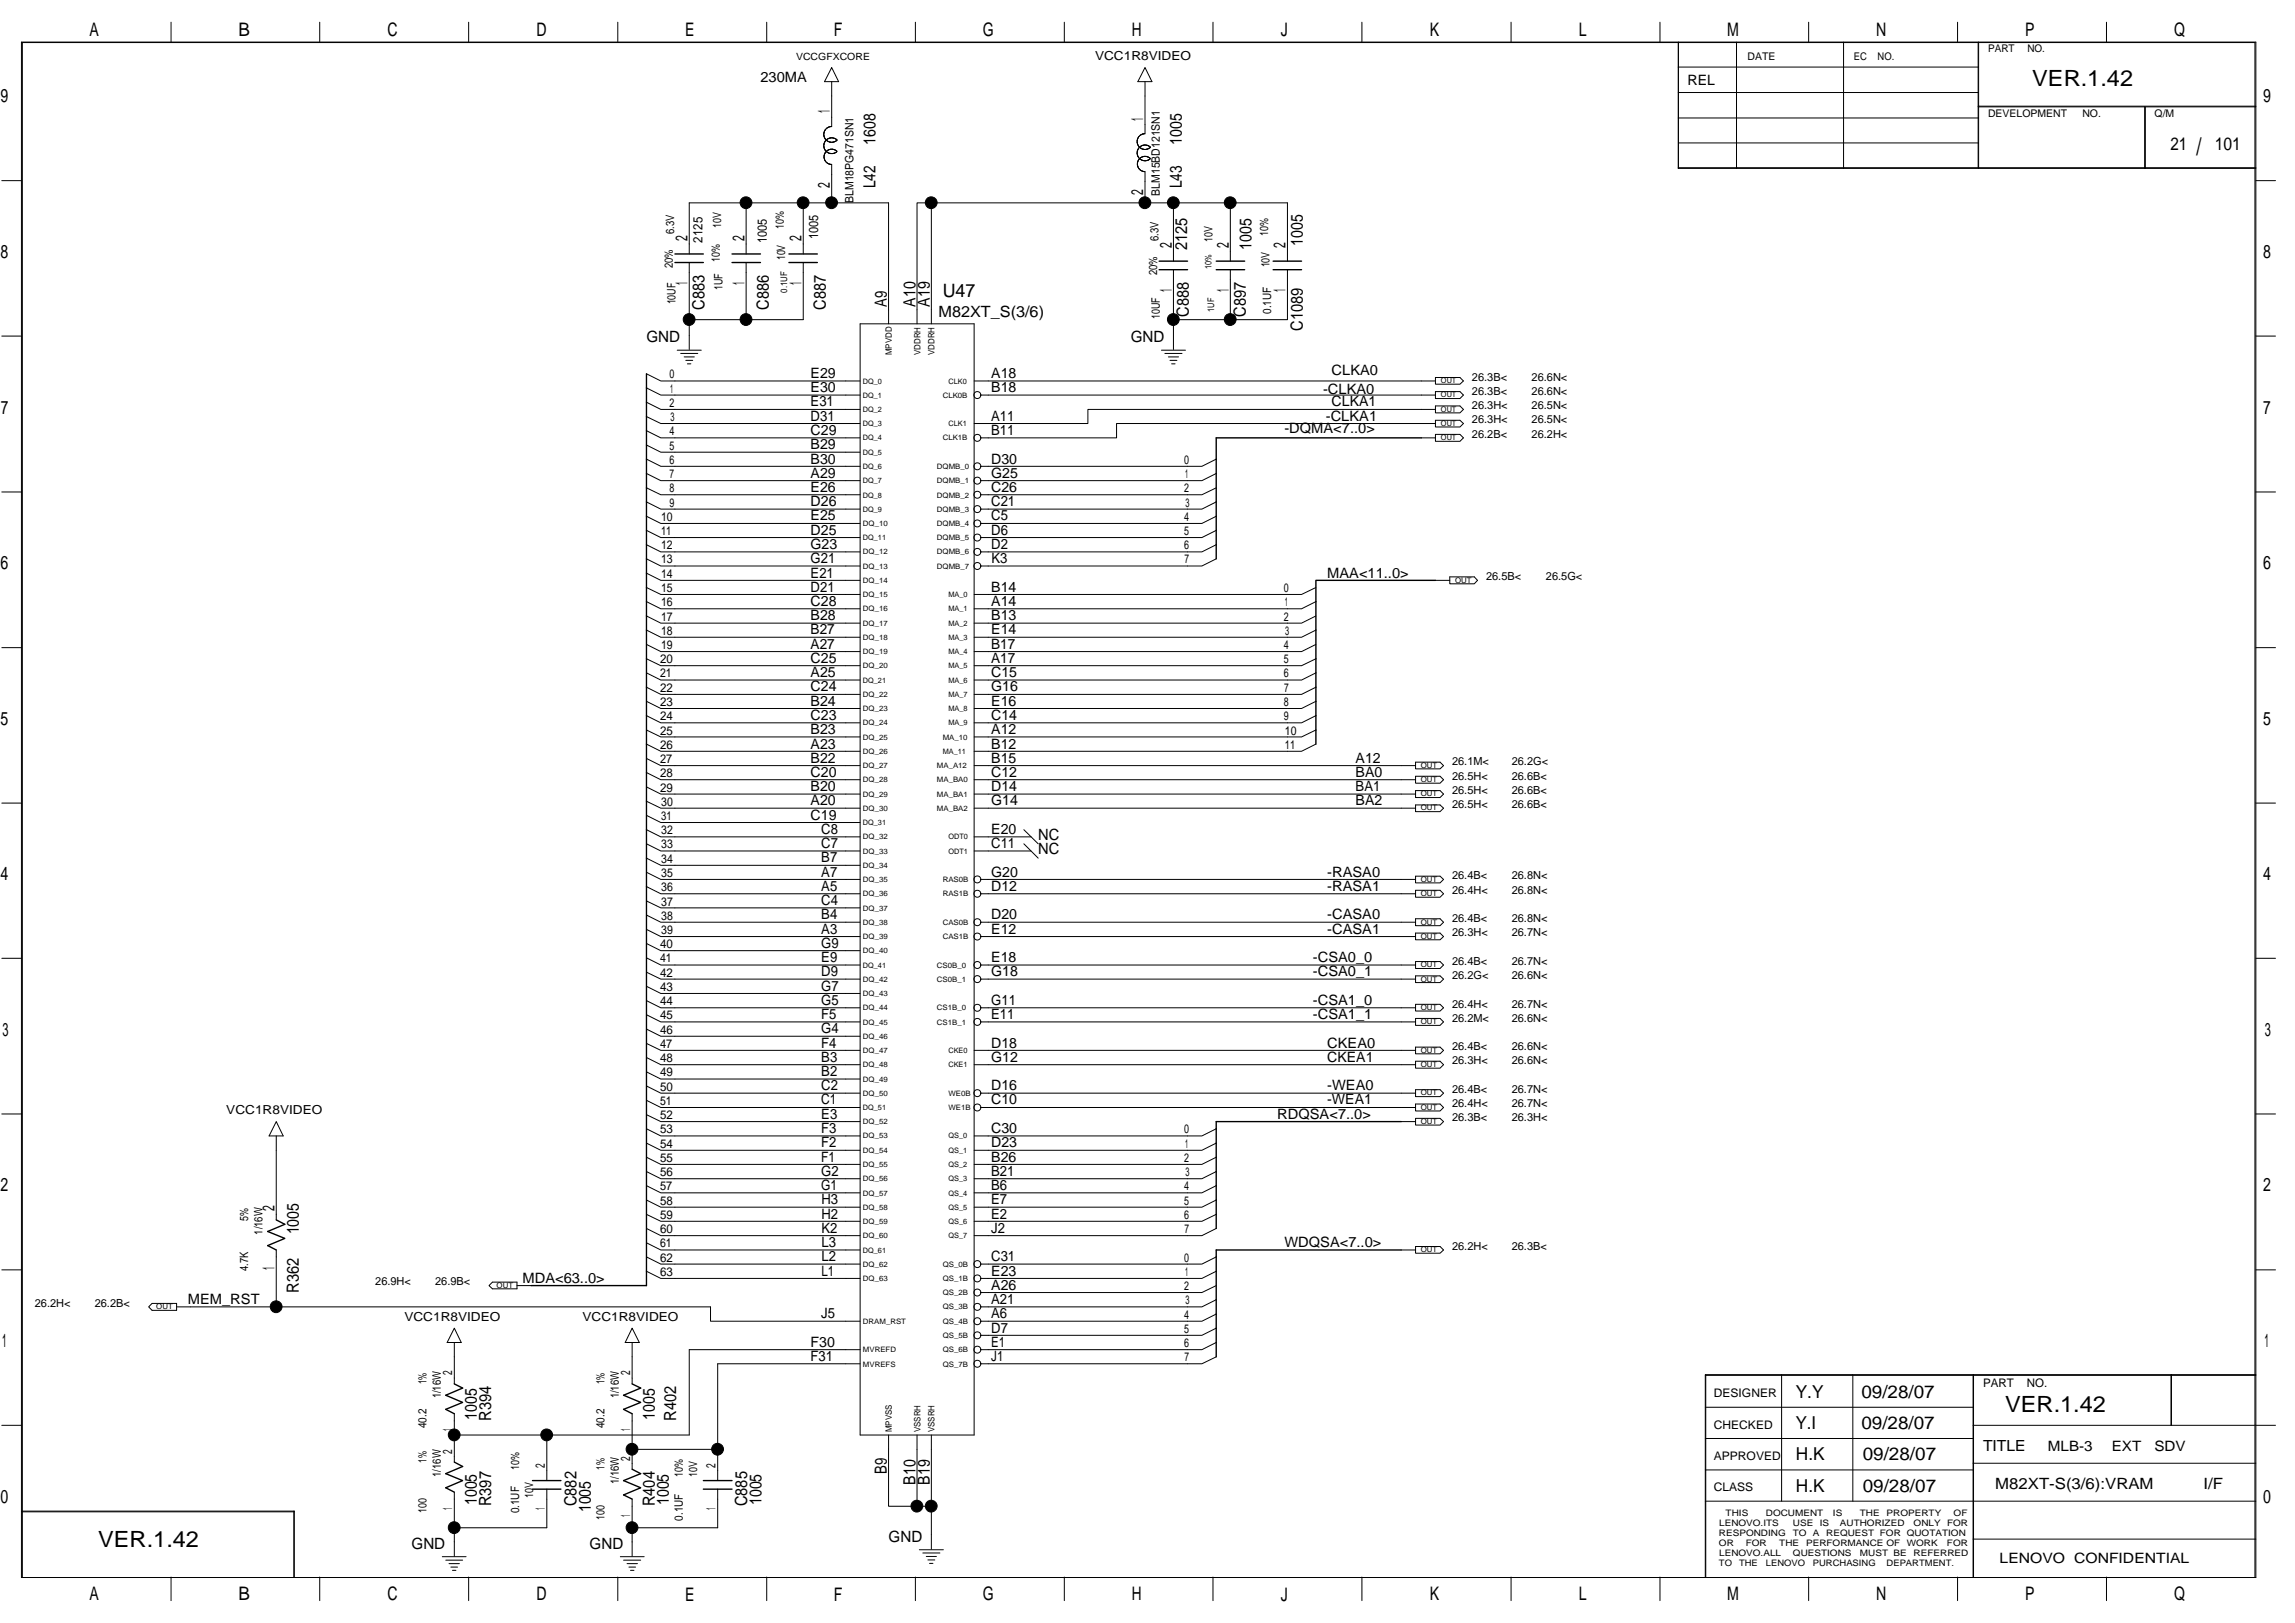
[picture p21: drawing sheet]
<svg xmlns="http://www.w3.org/2000/svg" width="420mm" height="297mm" viewBox="0 0 420 297" stroke-linecap="round" stroke-linejoin="round" font-family="sans-serif">
<defs><g id="words">
<text font-size="4.4" x="402.1" y="28.4">/</text>
<g font-size="4.1">
<text x="372.1" y="15.7">VER.1.42</text>
<text x="367.1" y="258.4">VER.1.42</text>
<text x="18" y="283.2">VER.1.42</text>
</g>
<g font-size="3.4">
<text x="16.4" y="6.6">A</text>
<text x="43.6" y="6.6">B</text>
<text x="70.9" y="6.6">C</text>
<text x="98.2" y="6.6">D</text>
<text x="125.4" y="6.6">E</text>
<text x="152.7" y="6.6">F</text>
<text x="179.9" y="6.6">G</text>
<text x="207.2" y="6.6">H</text>
<text x="234.5" y="6.6">J</text>
<text x="261.8" y="6.6">K</text>
<text x="289" y="6.6">L</text>
<text x="316.2" y="6.6">M</text>
<text x="343.5" y="6.6">N</text>
<text x="370.8" y="6.6">P</text>
<text x="398" y="6.6">Q</text>
<text x=".1" y="18.8">9</text>
<text x="414.3" y="18.8">9</text>
<text x=".1" y="47.2">8</text>
<text x="414.3" y="47.2">8</text>
<text x="172.6" y="54.3">U47</text>
<text x=".2" y="75.7">7</text>
<text x="414.3" y="75.7">7</text>
<text x=".1" y="104.2">6</text>
<text x="414.3" y="104.2">6</text>
<text x=".1" y="132.7">5</text>
<text x="414.3" y="132.7">5</text>
<text x=".1" y="161.1">4</text>
<text x="414.3" y="161.1">4</text>
<text x=".5" y="189.6">3</text>
<text x="414.6" y="189.6">3</text>
<text x=".1" y="218.1">2</text>
<text x="414.3" y="218.1">2</text>
<text x=".4" y="246.6">1</text>
<text x="414.6" y="246.6">1</text>
<text x=".1" y="275.1">0</text>
<text x="414.3" y="275.1">0</text>
<text x="16.4" y="292.9">A</text>
<text x="43.6" y="292.9">B</text>
<text x="70.9" y="292.9">C</text>
<text x="98.2" y="292.9">D</text>
<text x="125.4" y="292.9">E</text>
<text x="152.7" y="292.9">F</text>
<text x="179.9" y="292.9">G</text>
<text x="207.2" y="292.9">H</text>
<text x="234.5" y="292.9">J</text>
<text x="261.8" y="292.9">K</text>
<text x="289" y="292.9">L</text>
<text x="316.2" y="292.9">M</text>
<text x="343.5" y="292.9">N</text>
<text x="370.8" y="292.9">P</text>
<text x="398" y="292.9">Q</text>
</g>
<g font-size="3.3">
<text x="397.4" y="27.4">21</text>
<text x="405.5" y="27.4">101</text>
<text x="328.7" y="255.8">Y.Y</text>
<text x="340.8" y="255.8">09/28/07</text>
<text x="328.7" y="261.6">Y.I</text>
<text x="340.8" y="261.6">09/28/07</text>
<text x="328.8" y="267.3">H.K</text>
<text x="341" y="267.3">09/28/07</text>
<text x="328.8" y="273">H.K</text>
<text x="341" y="273">09/28/07</text>
</g>
<g font-size="3.1">
<text x="151.9" y="20.7" transform="rotate(-90 151.9 20.7)">1</text>
<text x="209.3" y="22.1" transform="rotate(-90 209.3 22.1)">1</text>
<text x="160.3" y="26.5" transform="rotate(-90 160.3 26.5)">1608</text>
<text x="216.4" y="26.5" transform="rotate(-90 216.4 26.5)">1005</text>
<text x="151.9" y="34.4" transform="rotate(-90 151.9 34.4)">2</text>
<text x="160.3" y="34.5" transform="rotate(-90 160.3 34.5)">L42</text>
<text x="209.3" y="35.7" transform="rotate(-90 209.3 35.7)">2</text>
<text x="216.4" y="34.5" transform="rotate(-90 216.4 34.5)">L43</text>
<text x="125.8" y="44.2" transform="rotate(-90 125.8 44.2)">2</text>
<text x="136.3" y="44.2" transform="rotate(-90 136.3 44.2)">2</text>
<text x="146.7" y="44.2" transform="rotate(-90 146.7 44.2)">2</text>
<text x="214.5" y="45.5" transform="rotate(-90 214.5 45.5)">2</text>
<text x="217.4" y="45.7" transform="rotate(-90 217.4 45.7)">2125</text>
<text x="224.9" y="45.5" transform="rotate(-90 224.9 45.5)">2</text>
<text x="229.1" y="45.8" transform="rotate(-90 229.1 45.8)">1005</text>
<text x="235.4" y="45.5" transform="rotate(-90 235.4 45.5)">2</text>
<text x="238.5" y="45" transform="rotate(-90 238.5 45)">1005</text>
<text x="125.8" y="52.2" transform="rotate(-90 125.8 52.2)">1</text>
<text x="136.3" y="52.2" transform="rotate(-90 136.3 52.2)">1</text>
<text x="146.7" y="52.2" transform="rotate(-90 146.7 52.2)">1</text>
<text x="214.5" y="53.5" transform="rotate(-90 214.5 53.5)">1</text>
<text x="224.9" y="53.5" transform="rotate(-90 224.9 53.5)">1</text>
<text x="235.4" y="53.5" transform="rotate(-90 235.4 53.5)">1</text>
<text x="129" y="56.7" transform="rotate(-90 129 56.7)">C883</text>
<text x="140.7" y="56.7" transform="rotate(-90 140.7 56.7)">C886</text>
<text x="151.2" y="56.7" transform="rotate(-90 151.2 56.7)">C887</text>
<text x="162.4" y="56.1" transform="rotate(-90 162.4 56.1)">A9</text>
<text x="167.6" y="56.1" transform="rotate(-90 167.6 56.1)">A10</text>
<text x="170.2" y="56.1" transform="rotate(-90 170.2 56.1)">A19</text>
<text x="217.6" y="58" transform="rotate(-90 217.6 58)">C888</text>
<text x="228.1" y="58" transform="rotate(-90 228.1 58)">C897</text>
<text x="238.5" y="60.6" transform="rotate(-90 238.5 60.6)">C1089</text>
<text x="50.2" y="221.7" transform="rotate(-90 50.2 221.7)">2</text>
<text x="54.7" y="225.9" transform="rotate(-90 54.7 225.9)">1005</text>
<text x="50.2" y="232.4" transform="rotate(-90 50.2 232.4)">1</text>
<text x="54.7" y="236.6" transform="rotate(-90 54.7 236.6)">R362</text>
<text x="87.3" y="259.8" transform="rotate(-90 87.3 259.8)">1005</text>
<text x="89.9" y="260.1" transform="rotate(-90 89.9 260.1)">R394</text>
<text x="119.9" y="259.8" transform="rotate(-90 119.9 259.8)">1005</text>
<text x="123.8" y="260.1" transform="rotate(-90 123.8 260.1)">R402</text>
<text x="162.4" y="269.7" transform="rotate(-90 162.4 269.7)">B9</text>
<text x="87.3" y="275.5" transform="rotate(-90 87.3 275.5)">1005</text>
<text x="89.9" y="275.7" transform="rotate(-90 89.9 275.7)">R397</text>
<text x="105.5" y="275.7" transform="rotate(-90 105.5 275.7)">C882</text>
<text x="119.9" y="275.7" transform="rotate(-90 119.9 275.7)">R404</text>
<text x="122.5" y="275.5" transform="rotate(-90 122.5 275.5)">1005</text>
<text x="136.8" y="275.7" transform="rotate(-90 136.8 275.7)">C885</text>
<text x="139.4" y="275.5" transform="rotate(-90 139.4 275.5)">1005</text>
<text x="167.6" y="271.7" transform="rotate(-90 167.6 271.7)">B10</text>
<text x="170.2" y="271.7" transform="rotate(-90 170.2 271.7)">B19</text>
<text x="108.2" y="276.8" transform="rotate(-90 108.2 276.8)">1005</text>
</g>
<g font-size="2.8">
<text x="171.8" y="58">M82XT_S(3/6)</text>
<text x="118.4" y="62.7">GND</text>
<text x="207" y="62.7">GND</text>
<text x="190.1" y="153.8">NC</text>
<text x="190.1" y="156.4">NC</text>
<text x="363" y="265.6">TITLE</text>
<text x="365.3" y="272.5">M82XT-S(3/6):VRAM</text>
<text x="403.4" y="272.5">I/F</text>
<text x="75.3" y="283.5">GND</text>
<text x="107.9" y="283.5">GND</text>
<text x="162.7" y="282.2">GND</text>
</g>
<g font-size="2.6">
<text x="139.2" y="14.9">230MA</text>
<text x="308.9" y="15.5">REL</text>
<text x="148.4" y="71.8">E30</text>
<text x="148.4" y="69.2">E29</text>
<text x="181.5" y="71.8">B18</text>
<text x="181.5" y="69.2">A18</text>
<text x="243.8" y="68.7">CLKA0</text>
<text x="148.4" y="74.4">E31</text>
<text x="148.4" y="77">D31</text>
<text x="181.5" y="77">A11</text>
<text x="242.2" y="72.1">-CLKA0</text>
<text x="242.7" y="77">-CLKA1</text>
<text x="243.8" y="74.4">CLKA1</text>
<text x="148.4" y="79.6">C29</text>
<text x="148.4" y="82.2">B29</text>
<text x="181.5" y="79.6">B11</text>
<text x="235.2" y="79.3">-DQMA&lt;7..0&gt;</text>
<text x="148.4" y="84.8">B30</text>
<text x="148.4" y="87.4">A29</text>
<text x="181.5" y="87.4">G25</text>
<text x="181.5" y="84.8">D30</text>
<text x="148.4" y="92.7">D26</text>
<text x="148.4" y="90">E26</text>
<text x="148.4" y="95.2">E25</text>
<text x="181.5" y="95.3">C5</text>
<text x="181.5" y="90">C26</text>
<text x="181.5" y="92.7">C21</text>
<text x="148.4" y="100.5">G23</text>
<text x="148.4" y="97.9">D25</text>
<text x="181.5" y="97.9">D6</text>
<text x="181.5" y="100.5">D2</text>
<text x="148.4" y="103.1">G21</text>
<text x="148.4" y="105.7">E21</text>
<text x="181.5" y="103.1">K3</text>
<text x="243" y="105.7">MAA&lt;11..0&gt;</text>
<text x="148.4" y="110.9">C28</text>
<text x="148.4" y="108.3">D21</text>
<text x="148.4" y="113.5">B28</text>
<text x="181.5" y="108.3">B14</text>
<text x="181.5" y="113.5">B13</text>
<text x="181.5" y="110.9">A14</text>
<text x="148.4" y="116.1">B27</text>
<text x="148.4" y="118.7">A27</text>
<text x="181.5" y="116.1">E14</text>
<text x="181.5" y="118.7">B17</text>
<text x="148.4" y="121.3">C25</text>
<text x="148.4" y="124">A25</text>
<text x="181.5" y="121.3">A17</text>
<text x="181.5" y="124">C15</text>
<text x="148.4" y="126.5">C24</text>
<text x="148.4" y="131.7">C23</text>
<text x="148.4" y="129.2">B24</text>
<text x="181.5" y="126.5">G16</text>
<text x="181.5" y="129.2">E16</text>
<text x="181.5" y="131.7">C14</text>
<text x="148.4" y="134.4">B23</text>
<text x="148.4" y="137">A23</text>
<text x="181.5" y="137">B12</text>
<text x="181.5" y="134.4">A12</text>
<text x="148.4" y="139.6">B22</text>
<text x="148.4" y="142.2">C20</text>
<text x="181.5" y="139.6">B15</text>
<text x="181.5" y="142.2">C12</text>
<text x="248.2" y="139.6">A12</text>
<text x="248.2" y="142.2">BA0</text>
<text x="148.4" y="144.8">B20</text>
<text x="148.4" y="147.4">A20</text>
<text x="181.5" y="147.4">G14</text>
<text x="181.5" y="144.8">D14</text>
<text x="248.2" y="144.8">BA1</text>
<text x="248.2" y="147.4">BA2</text>
<text x="148.4" y="150">C19</text>
<text x="150.4" y="152.6">C8</text>
<text x="150.4" y="155.2">C7</text>
<text x="181.5" y="152.6">E20</text>
<text x="181.5" y="155.2">C11</text>
<text x="150.4" y="157.8">B7</text>
<text x="150.4" y="160.4">A7</text>
<text x="181.5" y="160.4">G20</text>
<text x="243" y="160.4">-RASA0</text>
<text x="150.4" y="165.7">C4</text>
<text x="150.4" y="163.1">A5</text>
<text x="181.5" y="163.1">D12</text>
<text x="243" y="163.1">-RASA1</text>
<text x="150.4" y="173.5">G9</text>
<text x="150.4" y="168.3">B4</text>
<text x="150.4" y="170.9">A3</text>
<text x="181.5" y="170.9">E12</text>
<text x="181.5" y="168.3">D20</text>
<text x="243" y="168.3">-CASA0</text>
<text x="243" y="170.9">-CASA1</text>
<text x="150.4" y="176.1">E9</text>
<text x="150.4" y="178.7">D9</text>
<text x="181.5" y="178.7">G18</text>
<text x="181.5" y="176.1">E18</text>
<text x="240.4" y="178.7">-CSA0_1</text>
<text x="240.4" y="176.1">-CSA0_0</text>
<text x="150.4" y="181.3">G7</text>
<text x="150.4" y="183.9">G5</text>
<text x="181.5" y="183.9">G11</text>
<text x="240.4" y="183.9">-CSA1_0</text>
<text x="150.4" y="189.1">G4</text>
<text x="150.4" y="186.5">F5</text>
<text x="150.4" y="191.7">F4</text>
<text x="181.5" y="186.5">E11</text>
<text x="181.5" y="191.7">D18</text>
<text x="240.4" y="186.5">-CSA1_1</text>
<text x="243" y="191.7">CKEA0</text>
<text x="150.4" y="194.4">B3</text>
<text x="150.4" y="196.9">B2</text>
<text x="181.5" y="194.4">G12</text>
<text x="243" y="194.4">CKEA1</text>
<text x="150.4" y="199.6">C2</text>
<text x="150.4" y="202.1">C1</text>
<text x="181.5" y="199.6">D16</text>
<text x="181.5" y="202.1">C10</text>
<text x="243" y="199.6">-WEA0</text>
<text x="243" y="202.1">-WEA1</text>
<text x="150.4" y="207.4">F3</text>
<text x="150.4" y="210">F2</text>
<text x="150.4" y="204.8">E3</text>
<text x="181.5" y="210">D23</text>
<text x="181.5" y="207.4">C30</text>
<text x="233.8" y="204.8">RDQSA&lt;7..0&gt;</text>
<text x="150.4" y="215.2">G2</text>
<text x="150.4" y="212.6">F1</text>
<text x="181.5" y="212.6">B26</text>
<text x="181.5" y="215.2">B21</text>
<text x="150.4" y="217.8">G1</text>
<text x="150.4" y="220.4">H3</text>
<text x="181.5" y="220.4">E7</text>
<text x="181.5" y="217.8">B6</text>
<text x="150.4" y="223">H2</text>
<text x="150.4" y="225.6">K2</text>
<text x="181.5" y="225.6">J2</text>
<text x="181.5" y="223">E2</text>
<text x="150.4" y="228.2">L3</text>
<text x="150.4" y="230.8">L2</text>
<text x="150.4" y="233.5">L1</text>
<text x="181.5" y="230.8">C31</text>
<text x="181.5" y="233.5">E23</text>
<text x="235.2" y="228.2">WDQSA&lt;7..0&gt;</text>
<text x="34.4" y="238.7">MEM_RST</text>
<text x="95.7" y="234.7">MDA&lt;63..0&gt;</text>
<text x="181.5" y="236.1">A26</text>
<text x="181.5" y="238.7">A21</text>
<text x="150.4" y="241.3">J5</text>
<text x="181.5" y="243.9">D7</text>
<text x="181.5" y="241.3">A6</text>
<text x="148.4" y="249.1">F31</text>
<text x="148.4" y="246.5">F30</text>
<text x="181.5" y="249.1">J1</text>
<text x="181.5" y="246.5">E1</text>
<text x="374.9" y="265.5">MLB-3</text>
<text x="386.6" y="265.5">EXT</text>
<text x="394.4" y="265.5">SDV</text>
<text x="366.1" y="286.1">LENOVO CONFIDENTIAL</text>
</g>
<g font-size="2.4">
<text x="128.6" y="44.4" transform="rotate(-90 128.6 44.4)">2125</text>
<text x="140.4" y="44.5" transform="rotate(-90 140.4 44.5)">1005</text>
<text x="149.8" y="43.7" transform="rotate(-90 149.8 43.7)">1005</text>
<text x="82.8" y="251.7" transform="rotate(-90 82.8 251.7)">2</text>
<text x="115.3" y="251.7" transform="rotate(-90 115.3 251.7)">2</text>
<text x="82.8" y="262" transform="rotate(-90 82.8 262)">1</text>
<text x="115.3" y="262" transform="rotate(-90 115.3 262)">1</text>
<text x="82.8" y="266" transform="rotate(-90 82.8 266)">2</text>
<text x="99.7" y="268.6" transform="rotate(-90 99.7 268.6)">2</text>
<text x="115.3" y="267.3" transform="rotate(-90 115.3 267.3)">2</text>
<text x="131" y="268.6" transform="rotate(-90 131 268.6)">2</text>
<text x="82.8" y="276.3" transform="rotate(-90 82.8 276.3)">1</text>
<text x="99.7" y="276.3" transform="rotate(-90 99.7 276.3)">1</text>
<text x="115.3" y="277.6" transform="rotate(-90 115.3 277.6)">1</text>
<text x="131" y="276.3" transform="rotate(-90 131 276.3)">1</text>
</g>
<g font-size="2.3">
<text x="200.5" y="11">VCC1R8VIDEO</text>
<text x="41.4" y="204">VCC1R8VIDEO</text>
<text x="74" y="241.8">VCC1R8VIDEO</text>
<text x="106.6" y="241.8">VCC1R8VIDEO</text>
</g>
<g font-size="2.2">
<text x="122.5" y="69.3">0</text>
<text x="122.7" y="71.8">1</text>
<text x="122.5" y="74.5">2</text>
<text x="122.8" y="77.1">3</text>
<text x="122.5" y="82.3">5</text>
<text x="122.5" y="79.7">4</text>
<text x="122.5" y="84.9">6</text>
<text x="122.6" y="87.5">7</text>
<text x="216.8" y="84.9">0</text>
<text x="217" y="87.5">1</text>
<text x="121" y="95.3">10</text>
<text x="122.5" y="92.7">9</text>
<text x="122.5" y="90.1">8</text>
<text x="216.8" y="90.1">2</text>
<text x="216.8" y="95.3">4</text>
<text x="217" y="92.7">3</text>
<text x="121" y="100.5">12</text>
<text x="121" y="97.9">11</text>
<text x="216.8" y="97.9">5</text>
<text x="216.8" y="100.5">6</text>
<text x="121" y="105.7">14</text>
<text x="121" y="103.1">13</text>
<text x="216.9" y="103.1">7</text>
<text x="121" y="113.6">17</text>
<text x="121" y="111">16</text>
<text x="121" y="108.4">15</text>
<text x="235.1" y="113.6">2</text>
<text x="235.1" y="108.4">0</text>
<text x="235.2" y="111">1</text>
<text x="121" y="118.8">19</text>
<text x="121" y="116.2">18</text>
<text x="235.1" y="118.8">4</text>
<text x="235.3" y="116.2">3</text>
<text x="120.9" y="124">21</text>
<text x="120.9" y="121.4">20</text>
<text x="235.1" y="124">6</text>
<text x="235.1" y="121.4">5</text>
<text x="120.9" y="131.8">24</text>
<text x="120.9" y="129.2">23</text>
<text x="120.9" y="126.6">22</text>
<text x="235.1" y="131.8">9</text>
<text x="235.1" y="129.2">8</text>
<text x="235.1" y="126.6">7</text>
<text x="120.9" y="137">26</text>
<text x="120.9" y="134.5">25</text>
<text x="235.2" y="137">11</text>
<text x="235.2" y="134.5">10</text>
<text x="120.9" y="142.2">28</text>
<text x="120.9" y="139.7">27</text>
<text x="120.9" y="144.9">29</text>
<text x="121.1" y="147.4">30</text>
<text x="121.1" y="155.3">33</text>
<text x="121.1" y="152.7">32</text>
<text x="121.1" y="150.1">31</text>
<text x="121.1" y="160.5">35</text>
<text x="121.1" y="157.9">34</text>
<text x="121.1" y="165.7">37</text>
<text x="121.1" y="163.1">36</text>
<text x="120.9" y="173.5">40</text>
<text x="121.1" y="170.9">39</text>
<text x="121.1" y="168.3">38</text>
<text x="120.9" y="178.8">42</text>
<text x="120.9" y="176.1">41</text>
<text x="120.9" y="184">44</text>
<text x="120.9" y="181.4">43</text>
<text x="120.9" y="191.8">47</text>
<text x="120.9" y="189.2">46</text>
<text x="120.9" y="186.6">45</text>
<text x="120.9" y="194.4">48</text>
<text x="120.9" y="197">49</text>
<text x="120.9" y="202.2">51</text>
<text x="120.9" y="199.6">50</text>
<text x="120.9" y="207.4">53</text>
<text x="120.9" y="204.8">52</text>
<text x="216.8" y="207.4">0</text>
<text x="120.9" y="212.6">55</text>
<text x="120.9" y="210.1">54</text>
<text x="120.9" y="215.3">56</text>
<text x="216.8" y="212.6">2</text>
<text x="217" y="210.1">1</text>
<text x="217" y="215.3">3</text>
<text x="120.9" y="220.5">58</text>
<text x="120.9" y="217.8">57</text>
<text x="216.8" y="220.5">5</text>
<text x="216.8" y="217.8">4</text>
<text x="120.9" y="225.7">60</text>
<text x="120.9" y="223.1">59</text>
<text x="216.8" y="223.1">6</text>
<text x="216.9" y="225.7">7</text>
<text x="120.9" y="230.9">62</text>
<text x="120.9" y="228.3">61</text>
<text x="120.9" y="233.5">63</text>
<text x="216.8" y="230.9">0</text>
<text x="217" y="233.5">1</text>
<text x="216.8" y="236.1">2</text>
<text x="217" y="238.7">3</text>
<text x="216.8" y="243.9">5</text>
<text x="216.8" y="241.3">4</text>
<text x="216.8" y="246.5">6</text>
<text x="216.9" y="249.2">7</text>
<text x="313.8" y="255.7">DESIGNER</text>
<text x="363" y="253.8">PART</text>
<text x="371.1" y="253.8">NO.</text>
<text x="313.8" y="261.5">CHECKED</text>
<text x="313.8" y="267.2">APPROVED</text>
<text x="313.8" y="272.9">CLASS</text>
</g>
<g font-size="2.1">
<text x="212.3" y="35.8" transform="rotate(-90 212.3 35.8)">BLM15BD121SN1</text>
<text x="132" y="41.7" transform="rotate(-90 132 41.7)">10V</text>
<text x="143.5" y="41.9" transform="rotate(-90 143.5 41.9)">10%</text>
<text x="156.3" y="37.1" transform="rotate(-90 156.3 37.1)">BLM18PG471SN1</text>
<text x="123.4" y="42.8" transform="rotate(-90 123.4 42.8)">6.3V</text>
<text x="131.8" y="47.9" transform="rotate(-90 131.8 47.9)">10%</text>
<text x="143.8" y="47.6" transform="rotate(-90 143.8 47.6)">10V</text>
<text x="212.1" y="44.2" transform="rotate(-90 212.1 44.2)">6.3V</text>
<text x="222" y="44.2" transform="rotate(-90 222 44.2)">10V</text>
<text x="232.1" y="43.2" transform="rotate(-90 232.1 43.2)">10%</text>
<text x="123.2" y="49.1" transform="rotate(-90 123.2 49.1)">20%</text>
<text x="132.3" y="53.1" transform="rotate(-90 132.3 53.1)">1UF</text>
<text x="211.8" y="50.4" transform="rotate(-90 211.8 50.4)">20%</text>
<text x="232.4" y="48.9" transform="rotate(-90 232.4 48.9)">10V</text>
<text x="123.7" y="55.7" transform="rotate(-90 123.7 55.7)">10UF</text>
<text x="212.3" y="58.3" transform="rotate(-90 212.3 58.3)">10UF</text>
<text x="232.7" y="57.4" transform="rotate(-90 232.7 57.4)">0.1UF</text>
<text x="45.5" y="223.5" transform="rotate(-90 45.5 223.5)">5%</text>
<text x="48.1" y="226" transform="rotate(-90 48.1 226)">1/16W</text>
<text x="45.5" y="232.7" transform="rotate(-90 45.5 232.7)">4.7K</text>
<text x="78.1" y="253.4" transform="rotate(-90 78.1 253.4)">1%</text>
<text x="80.7" y="255.9" transform="rotate(-90 80.7 255.9)">1/16W</text>
<text x="110.6" y="253.4" transform="rotate(-90 110.6 253.4)">1%</text>
<text x="113.3" y="255.9" transform="rotate(-90 113.3 255.9)">1/16W</text>
<text x="78.1" y="261.4" transform="rotate(-90 78.1 261.4)">40.2</text>
<text x="110.6" y="261.4" transform="rotate(-90 110.6 261.4)">40.2</text>
<text x="78.1" y="267.7" transform="rotate(-90 78.1 267.7)">1%</text>
<text x="95" y="269" transform="rotate(-90 95 269)">10%</text>
<text x="110.6" y="269" transform="rotate(-90 110.6 269)">1%</text>
<text x="80.7" y="270.3" transform="rotate(-90 80.7 270.3)">1/16W</text>
<text x="97.6" y="274.2" transform="rotate(-90 97.6 274.2)">10V</text>
<text x="113.3" y="271.6" transform="rotate(-90 113.3 271.6)">1/16W</text>
<text x="125" y="270.3" transform="rotate(-90 125 270.3)">10%</text>
<text x="127.6" y="270.3" transform="rotate(-90 127.6 270.3)">10V</text>
<text x="78.1" y="276.8" transform="rotate(-90 78.1 276.8)">100</text>
<text x="95" y="277" transform="rotate(-90 95 277)">0.1UF</text>
<text x="110.6" y="278.1" transform="rotate(-90 110.6 278.1)">100</text>
<text x="125" y="278.3" transform="rotate(-90 125 278.3)">0.1UF</text>
</g>
<g font-size="2">
<text x="269.5" y="69.7">26.3B&lt;</text>
<text x="280.4" y="69.7">26.6N&lt;</text>
<text x="269.5" y="72.3">26.3B&lt;</text>
<text x="269.5" y="74.9">26.3H&lt;</text>
<text x="269.5" y="77.5">26.3H&lt;</text>
<text x="280.4" y="74.9">26.5N&lt;</text>
<text x="280.4" y="77.5">26.5N&lt;</text>
<text x="280.4" y="72.3">26.6N&lt;</text>
<text x="269.5" y="80.1">26.2B&lt;</text>
<text x="280.4" y="80.1">26.2H&lt;</text>
<text x="272.1" y="106.2">26.5B&lt;</text>
<text x="283" y="106.2">26.5G&lt;</text>
<text x="265.8" y="140.1">26.1M&lt;</text>
<text x="265.8" y="142.7">26.5H&lt;</text>
<text x="276.8" y="142.7">26.6B&lt;</text>
<text x="276.8" y="140.1">26.2G&lt;</text>
<text x="265.8" y="145.3">26.5H&lt;</text>
<text x="265.8" y="147.9">26.5H&lt;</text>
<text x="276.8" y="145.3">26.6B&lt;</text>
<text x="276.8" y="147.9">26.6B&lt;</text>
<text x="265.8" y="160.9">26.4B&lt;</text>
<text x="276.8" y="160.9">26.8N&lt;</text>
<text x="265.8" y="163.5">26.4H&lt;</text>
<text x="276.8" y="163.5">26.8N&lt;</text>
<text x="265.8" y="168.7">26.4B&lt;</text>
<text x="265.8" y="171.4">26.3H&lt;</text>
<text x="276.8" y="171.4">26.7N&lt;</text>
<text x="276.8" y="168.7">26.8N&lt;</text>
<text x="265.8" y="179.2">26.2G&lt;</text>
<text x="265.8" y="176.6">26.4B&lt;</text>
<text x="276.8" y="176.6">26.7N&lt;</text>
<text x="276.8" y="179.2">26.6N&lt;</text>
<text x="265.8" y="184.4">26.4H&lt;</text>
<text x="276.8" y="184.4">26.7N&lt;</text>
<text x="265.8" y="187">26.2M&lt;</text>
<text x="276.8" y="187">26.6N&lt;</text>
<text x="265.8" y="192.2">26.4B&lt;</text>
<text x="265.8" y="194.8">26.3H&lt;</text>
<text x="276.8" y="194.8">26.6N&lt;</text>
<text x="276.8" y="192.2">26.6N&lt;</text>
<text x="265.8" y="200">26.4B&lt;</text>
<text x="265.8" y="202.6">26.4H&lt;</text>
<text x="276.8" y="202.6">26.7N&lt;</text>
<text x="276.8" y="200">26.7N&lt;</text>
<text x="265.8" y="205.2">26.3B&lt;</text>
<text x="276.8" y="205.2">26.3H&lt;</text>
<text x="265.8" y="228.7">26.2H&lt;</text>
<text x="276.8" y="228.7">26.3B&lt;</text>
<text x="6.4" y="239.1">26.2H&lt;</text>
<text x="17.3" y="239.1">26.2B&lt;</text>
<text x="68.7" y="235.2">26.9H&lt;</text>
<text x="79.7" y="235.2">26.9B&lt;</text>
</g>
<g font-size="1.9">
<text x="319.9" y="11">DATE</text>
<text x="339.4" y="11">EC</text>
<text x="343.7" y="11">NO.</text>
<text x="364" y="9.5">PART</text>
<text x="371.2" y="9.5">NO.</text>
<text x="364" y="21.3">DEVELOPMENT</text>
<text x="381.2" y="21.3">NO.</text>
<text x="394.5" y="21.3">Q/M</text>
</g>
<text font-size="1.8" x="145.7" y="11">VCCGFXCORE</text>
<g font-size="1.7">
<text x="144.1" y="53.6" transform="rotate(-90 144.1 53.6)">0.1UF</text>
<text x="221.8" y="49.2" transform="rotate(-90 221.8 49.2)">10%</text>
<text x="222.3" y="57.1" transform="rotate(-90 222.3 57.1)">1UF</text>
</g>
<g font-size="1.6">
<text x="163.3" y="65" transform="rotate(-90 163.3 65)">MPVDD</text>
<text x="168.5" y="65" transform="rotate(-90 168.5 65)">VDDRH</text>
<text x="171.1" y="65" transform="rotate(-90 171.1 65)">VDDRH</text>
<text x="163.3" y="262.1" transform="rotate(-90 163.3 262.1)">MPVSS</text>
<text x="168.5" y="262.1" transform="rotate(-90 168.5 262.1)">VSSRH</text>
<text x="171.1" y="262.1" transform="rotate(-90 171.1 262.1)">VSSRH</text>
<text x="314.7" y="281.2">RESPONDING</text>
<text x="314.7" y="279.3">LENOVO.ITS</text>
<text x="315.9" y="277.5">THIS</text>
<text x="323.3" y="277.5">DOCUMENT</text>
<text x="328.2" y="281.2">TO</text>
<text x="328.2" y="279.3">USE</text>
<text x="331.9" y="281.2">A</text>
<text x="333.2" y="279.3">IS</text>
<text x="334.3" y="281.2">REQUEST FOR QUOTATION</text>
<text x="335.6" y="277.5">IS</text>
<text x="336.8" y="279.3">AUTHORIZED</text>
<text x="340.5" y="277.5">THE</text>
<text x="345.4" y="277.5">PROPERTY</text>
<text x="350.3" y="279.3">ONLY</text>
<text x="356.5" y="279.3">FOR</text>
<text x="357.7" y="277.5">OF</text>
<text x="314.7" y="286.7">TO</text>
<text x="314.7" y="283">OR</text>
<text x="314.7" y="284.9">LENOVO.ALL</text>
<text x="318.4" y="286.7">THE</text>
<text x="319.6" y="283">FOR</text>
<text x="323.3" y="286.7">LENOVO</text>
<text x="325.7" y="283">THE</text>
<text x="328.2" y="284.9">QUESTIONS</text>
<text x="330.7" y="283">PERFORMANCE OF</text>
<text x="331.9" y="286.7">PURCHASING</text>
<text x="340.5" y="284.9">MUST BE</text>
<text x="345.4" y="286.7">DEPARTMENT.</text>
<text x="349.1" y="283">WORK</text>
<text x="350.3" y="284.9">REFERRED</text>
<text x="356.4" y="283">FOR</text>
</g>
<g font-size="1.4">
<text x="158" y="70.2">DQ_0</text>
<text x="173.6" y="70.2">CLK0</text>
<text x="263.8" y="70.1">OUT</text>
<text x="158" y="72.8">DQ_1</text>
<text x="158" y="75.4">DQ_2</text>
<text x="172.6" y="72.8">CLK0B</text>
<text x="263.8" y="75.4">OUT</text>
<text x="263.8" y="72.7">OUT</text>
<text x="263.8" y="77.9">OUT</text>
<text x="158" y="78">DQ_3</text>
<text x="158" y="80.6">DQ_4</text>
<text x="158" y="83.2">DQ_5</text>
<text x="172.6" y="80.6">CLK1B</text>
<text x="173.6" y="78">CLK1</text>
<text x="263.8" y="80.6">OUT</text>
<text x="158" y="85.8">DQ_6</text>
<text x="158" y="88.4">DQ_7</text>
<text x="171.5" y="85.8">DQMB_0</text>
<text x="171.5" y="88.4">DQMB_1</text>
<text x="158" y="91.1">DQ_8</text>
<text x="158" y="93.6">DQ_9</text>
<text x="171.5" y="91.1">DQMB_2</text>
<text x="171.5" y="93.6">DQMB_3</text>
<text x="158" y="96.3">DQ_10</text>
<text x="158" y="98.8">DQ_11</text>
<text x="158" y="101.5">DQ_12</text>
<text x="171.5" y="96.3">DQMB_4</text>
<text x="171.5" y="98.8">DQMB_5</text>
<text x="171.5" y="101.5">DQMB_6</text>
<text x="158" y="104.1">DQ_13</text>
<text x="158" y="106.7">DQ_14</text>
<text x="171.5" y="104.1">DQMB_7</text>
<text x="266.4" y="106.6">OUT</text>
<text x="158" y="109.3">DQ_15</text>
<text x="158" y="111.9">DQ_16</text>
<text x="173.6" y="109.3">MA_0</text>
<text x="173.6" y="111.9">MA_1</text>
<text x="158" y="114.5">DQ_17</text>
<text x="158" y="117.1">DQ_18</text>
<text x="158" y="119.7">DQ_19</text>
<text x="173.6" y="114.5">MA_2</text>
<text x="173.6" y="117.1">MA_3</text>
<text x="173.6" y="119.7">MA_4</text>
<text x="158" y="122.3">DQ_20</text>
<text x="158" y="124.9">DQ_21</text>
<text x="173.6" y="122.3">MA_5</text>
<text x="173.6" y="124.9">MA_6</text>
<text x="158" y="127.6">DQ_22</text>
<text x="158" y="130.2">DQ_23</text>
<text x="173.6" y="127.6">MA_7</text>
<text x="173.6" y="130.2">MA_8</text>
<text x="158" y="132.8">DQ_24</text>
<text x="158" y="135.4">DQ_25</text>
<text x="158" y="138">DQ_26</text>
<text x="172.6" y="135.4">MA_10</text>
<text x="172.6" y="138">MA_11</text>
<text x="173.6" y="132.8">MA_9</text>
<text x="158" y="140.6">DQ_27</text>
<text x="158" y="143.2">DQ_28</text>
<text x="171.5" y="140.6">MA_A12</text>
<text x="171.5" y="143.2">MA_BA0</text>
<text x="260.1" y="143.1">OUT</text>
<text x="260.1" y="140.5">OUT</text>
<text x="158" y="145.8">DQ_29</text>
<text x="158" y="148.4">DQ_30</text>
<text x="171.5" y="145.8">MA_BA1</text>
<text x="171.5" y="148.4">MA_BA2</text>
<text x="260.1" y="145.8">OUT</text>
<text x="260.1" y="148.3">OUT</text>
<text x="158" y="151">DQ_31</text>
<text x="158" y="153.6">DQ_32</text>
<text x="173.6" y="153.6">ODT0</text>
<text x="158" y="156.2">DQ_33</text>
<text x="158" y="158.8">DQ_34</text>
<text x="158" y="161.5">DQ_35</text>
<text x="172.6" y="161.5">RAS0B</text>
<text x="173.6" y="156.2">ODT1</text>
<text x="260.1" y="161.4">OUT</text>
<text x="158" y="164">DQ_36</text>
<text x="158" y="166.7">DQ_37</text>
<text x="172.6" y="164">RAS1B</text>
<text x="260.1" y="164">OUT</text>
<text x="158" y="169.2">DQ_38</text>
<text x="158" y="171.9">DQ_39</text>
<text x="172.6" y="169.2">CAS0B</text>
<text x="172.6" y="171.9">CAS1B</text>
<text x="260.1" y="169.2">OUT</text>
<text x="260.1" y="171.8">OUT</text>
<text x="158" y="174.5">DQ_40</text>
<text x="158" y="177.1">DQ_41</text>
<text x="158" y="179.7">DQ_42</text>
<text x="171.5" y="177.1">CS0B_0</text>
<text x="171.5" y="179.7">CS0B_1</text>
<text x="260.1" y="177">OUT</text>
<text x="260.1" y="179.7">OUT</text>
<text x="158" y="182.3">DQ_43</text>
<text x="158" y="184.9">DQ_44</text>
<text x="171.5" y="184.9">CS1B_0</text>
<text x="260.1" y="184.9">OUT</text>
<text x="158" y="187.5">DQ_45</text>
<text x="158" y="190.1">DQ_46</text>
<text x="171.5" y="187.5">CS1B_1</text>
<text x="260.1" y="187.5">OUT</text>
<text x="158" y="192.7">DQ_47</text>
<text x="158" y="195.3">DQ_48</text>
<text x="158" y="198">DQ_49</text>
<text x="173.6" y="192.7">CKE0</text>
<text x="173.6" y="195.3">CKE1</text>
<text x="260.1" y="192.7">OUT</text>
<text x="260.1" y="195.3">OUT</text>
<text x="158" y="200.5">DQ_50</text>
<text x="158" y="203.2">DQ_51</text>
<text x="173.6" y="200.5">WE0B</text>
<text x="173.6" y="203.2">WE1B</text>
<text x="260.1" y="203.1">OUT</text>
<text x="260.1" y="200.5">OUT</text>
<text x="158" y="205.8">DQ_52</text>
<text x="158" y="208.4">DQ_53</text>
<text x="173.6" y="208.4">QS_0</text>
<text x="260.1" y="205.7">OUT</text>
<text x="158" y="211">DQ_54</text>
<text x="158" y="213.6">DQ_55</text>
<text x="173.6" y="211">QS_1</text>
<text x="173.6" y="213.6">QS_2</text>
<text x="158" y="216.2">DQ_56</text>
<text x="158" y="218.8">DQ_57</text>
<text x="158" y="221.4">DQ_58</text>
<text x="173.6" y="216.2">QS_3</text>
<text x="173.6" y="218.8">QS_4</text>
<text x="173.6" y="221.4">QS_5</text>
<text x="158" y="224">DQ_59</text>
<text x="158" y="226.6">DQ_60</text>
<text x="173.6" y="224">QS_6</text>
<text x="173.6" y="226.6">QS_7</text>
<text x="158" y="229.2">DQ_61</text>
<text x="158" y="231.9">DQ_62</text>
<text x="172.6" y="231.9">QS_0B</text>
<text x="260.1" y="229.2">OUT</text>
<text x="28.6" y="239.6">OUT</text>
<text x="90.9" y="235.7">OUT</text>
<text x="158" y="234.4">DQ_63</text>
<text x="172.6" y="234.4">QS_1B</text>
<text x="172.6" y="237.1">QS_2B</text>
<text x="172.6" y="239.6">QS_3B</text>
<text x="158" y="242.3">DRAM_RST</text>
<text x="172.6" y="242.3">QS_4B</text>
<text x="172.6" y="244.9">QS_5B</text>
<text x="158" y="247.5">MVREFD</text>
<text x="158" y="250.1">MVREFS</text>
<text x="172.6" y="247.5">QS_6B</text>
<text x="172.6" y="250.1">QS_7B</text>
</g>
</g></defs>
<g fill="none" stroke="#000" stroke-width=".25">
<path d="M123.6 46.5h5.2M123.6 48h5.2M134 46.5h5.2M134 48h5.2M144.4 46.5h5.2M144.4 48h5.2M212.2 47.8h5.2M212.2 49.4h5.2M222.7 47.8h5.2M222.7 49.4h5.2M233.1 47.8h5.2M233.1 49.4h5.2"/>
<path d="M118.4 68.4v166.9h-21.2M260.2 80.1h-37.5v22.2M262.8 106.2h-21.9v30M256.5 205.3h-33.8v19.5M50.6 223.3l1.5 .8-3.1 1.3 3.1 1.3-3.1 1.3 1.6 .8M256.5 228.8h-33.8v19.5M83.2 253.3l1.5 .7-3.1 1.4 3.1 1.3-3.1 1.2 1.6 .8M115.7 253.3l1.6 .7-3.1 1.4 3.1 1.3-3.1 1.2 1.5 .8M83.2 267.6l1.5 .8-3.1 1.3 3.1 1.3-3.1 1.3 1.6 .8M97.5 271h5.2M97.5 272.5h5.2M115.7 268.9l1.6 .8-3.1 1.3 3.1 1.3-3.1 1.3 1.5 .8"/>
<path d="M128.8 271h5.2M128.8 272.5h5.2"/>
</g>
<g fill="none" stroke="#000" stroke-width=".18">
<path d="M3.9 7.7h409.1v281h-409.1zM31.3 4.1v3.6M58.5 4.1v3.6M85.8 4.1v3.6M113.1 4.1v3.6M140.4 4.1v3.6M152.3 14.9v8.3M152.3 12.4l1.2 2.5h-2.6zM167.6 4.1v3.6M194.8 4.1v3.6M209.6 12.4l1.3 2.5h-2.6zM209.6 14.9v9.6"/>
<path d="M222.1 4.1v3.6M249.3 4.1v3.6M276.6 4.1v3.6M303.9 4.1v3.6M307.2 7.7v23.1h105.8M307.2 12.3h55M307.2 16.9h55M307.3 7.7v23.1M317.9 7.7v23.1M331.1 4.1v3.6M337.5 7.7v23.1M358.4 4.1v3.6"/>
<path d="M362.2 7.7v23.1M362.2 19.4h50.8M362.2 19.6h50.8M385.6 4.1v3.6M392.6 19.6v11.2M392.8 19.6v11.2M.3 33.1h3.6M136.6 37.1v9.4M147.1 37.1h-20.9v9.4M147.1 37.1v9.4M147.1 37.1h15.6v22.2M150.9 27.1v.1"/>
<path d="M150.9 25.1h.1M151 27.4h.1M151 25.3v.1M151 29.3v.1M151 28v.1M151.2 29.6v.1M151.2 29.6h.1M151.2 25.7l-.4 .8 .1 .6 .3 .5M151.2 23.6l-.4 .8 .1 .6 .3 .6M151.2 27.7l-.3 .8v.6l.3 .5M151.3 29.7l.5 .3 .4 .1M151.5 27.9h.1"/>
<path d="M151.5 25.8h.1M151.5 23.4h.1M151.6 27.5h.1M151.6 29.9h.1M151.8 28h.1M151.8 26h.1M151.9 27.3l-.1 .1M152.2 23.2l-.6 .1-.3 .2M152.3 30.1v7M152.6 27.3l.1 .1M152.7 25.3h.1M152.9 27.5h.1"/>
<path d="M153 25.4h.1M153 25.8h.1M153.1 27.9h.1M153.2 25.7l-.5 .3h-.7l-.8-.4 .6-.3 .7-.1 .8 .5M153.2 27.7l-.7-.4-.7 .1-.5 .3 .3 .3 .4 .1h.7l.5-.4M170.5 37.1h39.1M170.5 37.1h-2.6v22.2M170.5 37.1v22.2M208.2 26.3l.1 .1M208.2 30.2l.1 .1M208.2 28.4h.1M208.3 25.4l-.1 .7 .4 .8"/>
<path d="M208.3 28.5l.3 .5M208.3 29.8h-.1M208.3 27.5v1M208.4 25.1v.1M208.4 27.2v.1M208.4 26.7v.1M208.4 25.1h.1M208.4 25.1l-.2 .4M208.4 28.8h.1M208.4 30.7v.1M208.4 29.3h.1M208.6 29l.8 .4h.6l.6-.4"/>
<path d="M208.6 24.9l-.2 .2M208.6 26.9l.8 .4h.6l.6-.3M208.6 29l-.3 .6v.8l.3 .6M208.6 27l-.4 .6M208.6 31l1 .4M208.8 29.2h.1M208.8 27.1h.1M208.8 24.7h.1M208.8 24.7l-.2 .1M208.8 26.8l-.2 .1M208.8 26.8l.4-.2 .6-.1 .8 .5M208.9 24.7h.1"/>
<path d="M208.9 28.8h.1M208.9 31.2h.1M208.9 26.8h-.1M209.1 31.3h.1M209.1 26.6h.1M209.2 24.5l-.4 .2M209.6 24.5l-.5 .1M209.6 31.4v5.7h5.2M210.1 27.3h.1M210.1 29.3h.1M210.2 28.7h.1M210.3 29.2h.1"/>
<path d="M210.4 26.8h.1M210.5 29h.1M210.6 29l-.8-.4-.6 .1-.6 .3M225.2 37.1h-10.4v10.7M307.2 30.7h105.8M307.2 21.6h55M307.3 26.2h54.9M413 33.1h3.6M126.2 48v16M136.6 48v10.5M147.1 48v10.5h-20.9M157.5 59.3h20.8v203.3h-20.8z"/>
<path d="M214.8 49.4v14.6M225.2 47.8v-10.7h10.5v10.7M225.2 49.4v9.1M235.7 49.4v9.1h-20.9M.3 61.5h3.6M118.4 68.4l2.6 1.3h36.5M118.4 71l2.6 1.3h36.5M118.4 78.8l2.6 1.3h36.5M118.4 76.2l2.6 1.3h36.5M118.4 73.6l2.6 1.3h36.5M124 64.1h4.4M124.6 64.7h3.2"/>
<path d="M125.3 65.3h1.8M125.5 66h1.3M125.8 66.6h.7M212.6 64.1h4.4M213.3 64.7h3.1M213.9 65.3h1.9M214.2 66h1.3M214.5 66.6h.6M262.8 69.7h-84.5M262.8 74.9h-63.6v2.6h-20.9M262.8 69.1h4.5l.6 .6-.6 .6h-4.5zM262.8 74.3h4.5l.6 .6-.6 .7h-4.5z"/>
<path d="M262.8 72.3h-83.2M262.8 77.5h-58.4v2.6h-24.8M262.8 71.7h4.5l.6 .6-.6 .6h-4.5zM262.8 76.9h4.5l.6 .6-.6 .6h-4.5zM262.8 79.5h4.5l.6 .6-.6 .7h-4.5zM413 61.5h3.6M.3 90h3.6M118.4 99.7l2.6 1.3h36.5M118.4 97.1l2.6 1.3h36.5M118.4 94.5l2.6 1.3h36.5M118.4 91.9l2.6 1.3h36.5M118.4 89.3l2.6 1.3h36.5"/>
<path d="M118.4 86.7l2.6 1.3h36.5M118.4 84l2.6 1.3h36.5M118.4 81.4l2.6 1.4h36.5M222.7 84l-2.7 1.3h-40.4M222.7 86.7l-2.7 1.3h-40.4M222.7 89.3l-2.7 1.3h-40.4M222.7 91.9l-2.7 1.3h-40.4M222.7 94.5l-2.7 1.3h-40.4M222.7 97.1l-2.7 1.3h-40.4M222.7 99.7l-2.7 1.3h-40.4M260.2 80.1h2.6M413 90h3.6"/>
<path d="M.3 118.5h3.6M118.4 117.9l2.6 1.4h36.5M118.4 115.3l2.6 1.3h36.5M118.4 112.7l2.6 1.3h36.5M118.4 110.1l2.6 1.3h36.5M118.4 107.5l2.6 1.3h36.5M118.4 104.9l2.6 1.3h36.5M118.4 102.3l2.6 1.3h36.5M222.7 102.3l-2.7 1.3h-40.4M240.9 107.5l-2.6 1.3h-60M240.9 110.1l-2.6 1.3h-60M240.9 112.7l-2.6 1.3h-60"/>
<path d="M240.9 115.3l-2.6 1.3h-60M240.9 117.9l-2.6 1.4h-60M262.8 106.2h2.6M265.4 105.6h4.5l.6 .6-.6 .6h-4.5zM413 118.5h3.6M118.4 138.8l2.6 1.3h36.5M118.4 136.2l2.6 1.3h36.5M118.4 133.6l2.6 1.3h36.5M118.4 131l2.6 1.3h36.5M118.4 128.4l2.6 1.3h36.5M118.4 125.8l2.6 1.3h36.5M118.4 123.1l2.6 1.4h36.5"/>
<path d="M118.4 120.6l2.6 1.2h36.5M240.9 136.2l-2.6 1.3h-60M240.9 133.6l-2.6 1.3h-60M240.9 131l-2.6 1.3h-60M240.9 128.4l-2.6 1.3h-60M240.9 125.8l-2.6 1.3h-60M240.9 123.1l-2.6 1.4h-60M240.9 120.6l-2.6 1.2h-60M259.2 139.5h4.4l.7 .6-.7 .6h-4.4zM.3 147h3.6M118.4 159.6l2.6 1.4h36.5M118.4 157.1l2.6 1.3h36.5"/>
<path d="M118.4 154.4l2.6 1.3h36.5M118.4 151.8l2.6 1.4h36.5M118.4 149.2l2.6 1.3h36.5M118.4 146.6l2.6 1.3h36.5M118.4 144l2.6 1.3h36.5M118.4 141.4l2.6 1.3h36.5M187.4 154.4l2.7 2.7M187.4 151.8l2.7 2.6M188.8 155.7h-10.5M188.8 153.2h-10.5M259.2 142.7h-80.9M259.2 142.1h4.4l.7 .6-.7 .6h-4.4z"/>
<path d="M259.2 140.1h-80.9M259.2 147.9h-80.9M259.2 147.3h4.4l.7 .6-.7 .6h-4.4zM259.2 145.3h-80.9M259.2 144.7h4.4l.7 .6-.7 .7h-4.4zM413 147h3.6M.3 175.4h3.6M118.4 177.9l2.6 1.3h36.5M118.4 175.3l2.6 1.3h36.5M118.4 172.7l2.6 1.3h36.5M118.4 170.1l2.6 1.3h36.5M118.4 167.5l2.6 1.3h36.5"/>
<path d="M118.4 164.9l2.6 1.3h36.5M118.4 162.3l2.6 1.3h36.5M259.2 161h-79.6M259.2 176.6h-79.6M259.2 160.4h4.4l.7 .6-.7 .6h-4.4zM259.2 179.2h-79.6M259.2 176h4.4l.7 .6-.7 .6h-4.4zM259.2 178.6h4.4l.7 .6-.7 .6h-4.4zM259.2 163.6h-79.6M259.2 168.8h-79.6M259.2 162.9h4.4l.7 .7-.7 .6h-4.4zM259.2 171.4h-79.6"/>
<path d="M259.2 168.1h4.4l.7 .7-.7 .6h-4.4zM259.2 170.8h4.4l.7 .6-.7 .6h-4.4zM413 175.4h3.6M118.4 198.8l2.6 1.3h36.5M118.4 196.2l2.6 1.3h36.5M118.4 193.5l2.6 1.4h36.5M118.4 191l2.6 1.2h36.5M118.4 188.3l2.6 1.4h36.5M118.4 185.7l2.6 1.3h36.5M118.4 183.1l2.6 1.3h36.5M118.4 180.5l2.6 1.3h36.5M259.2 184.4h-79.6"/>
<path d="M259.2 187h-79.6M259.2 183.8h4.4l.7 .6-.7 .6h-4.4zM259.2 186.4h4.4l.7 .6-.7 .7h-4.4zM259.2 194.9h-80.9M259.2 194.2h4.4l.7 .7-.7 .6h-4.4zM259.2 192.2h-80.9M259.2 191.6h4.4l.7 .6-.7 .7h-4.4zM259.2 199.4h4.4l.7 .7-.7 .6h-4.4zM.3 203.9h3.6M50.6 207.9v15.4M50.6 205.3l1.2 2.6h-2.5zM118.4 219.6l2.6 1.3h36.5"/>
<path d="M118.4 217l2.6 1.3h36.5M118.4 214.4l2.6 1.3h36.5M118.4 211.8l2.6 1.3h36.5M118.4 209.2l2.6 1.3h36.5M118.4 206.6l2.6 1.3h36.5M118.4 204l2.6 1.3h36.5M118.4 201.4l2.6 1.3h36.5M222.7 206.6l-2.7 1.3h-41.7M222.7 209.2l-2.7 1.3h-41.7M222.7 219.6l-2.7 1.3h-41.7M222.7 211.8l-2.7 1.3h-41.7M222.7 214.4l-2.7 1.3h-41.7"/>
<path d="M222.7 217l-2.7 1.3h-41.7M256.5 205.3h2.7M259.2 204.7h4.4l.7 .6-.7 .6h-4.4zM259.2 202.7h-79.6M259.2 202.1h4.4l.7 .6-.7 .6h-4.4zM259.2 200.1h-79.6M413 203.9h3.6M.3 232.4h3.6M27.8 238.5h4.5v1.3h-4.5l-.6-.6zM32.3 239.2h97.8v2.6h27.4M50.6 228.8v10.4M90.2 234.7h4.4v1.2h-4.4l-.7-.6z"/>
<path d="M94.6 235.3h2.6M118.4 232.7l2.6 1.3h36.5M118.4 230l2.6 1.4h36.5M118.4 227.5l2.6 1.3h36.5M118.4 224.8l2.6 1.3h36.5M118.4 222.2l2.6 1.3h36.5M222.7 230l-2.7 1.4h-40.4M222.7 232.7l-2.7 1.3h-40.4M222.7 235.3l-2.7 1.3h-40.4M222.7 237.9l-2.7 1.3h-40.4M222.7 222.2l-2.7 1.3h-41.7M222.7 224.8l-2.7 1.3h-41.7"/>
<path d="M256.5 228.8h2.7M259.2 228.1h4.4l.7 .7-.7 .6h-4.4zM413 232.4h3.6M83.2 245.7v7.6M83.2 243.1l1.2 2.6h-2.5zM83.2 258.7v8.9M115.7 245.7v7.6M115.7 258.7v10.2M115.7 243.1l1.3 2.6h-2.5zM157.5 247h-31.3v15.6h-43M157.5 249.6h-26.1v21.4M222.7 240.5l-2.7 1.3h-40.4"/>
<path d="M222.7 243.1l-2.7 1.3h-40.4M222.7 245.7l-2.7 1.3h-40.4M222.7 248.3l-2.7 1.3h-40.4M312.2 251.7h100.8M312.2 257.6h49M312.3 251.6v37M326.2 251.6v23.1M339.2 251.6v23.1M361.2 251.6v37M361.3 251.6v37M397.5 251.6v9.3M413 251.6h-100.8v37"/>
<path d="M.3 260.9h3.6M3.9 276.6h50v12M3.9 276.7h50M53.8 276.6v12M83.2 273.1v11.7M100.1 262.6v8.4M100.1 272.5v7.1h-16.9M115.7 265.3h15.7M115.7 274.4v10.4M131.4 272.5v7.1h-15.7M162.7 262.6v13.1h5.2M167.9 275.7h2.6"/>
<path d="M167.9 262.6v13.1M170.5 262.6v20.9M312.2 274.7h100.8M312.2 263.3h49M312.2 269h49M361.2 267.8h51.8M361.2 260.9h55.4M4.1 288.6v-280.8h408.7v280.8M31.3 288.6v4.3M58.5 288.6v4.3M81 284.9h4.3M81.6 285.5h3.1"/>
<path d="M82.2 286.2h1.9M82.5 286.8h1.3M82.8 287.4h.7M85.8 288.6v4.3M113.1 288.6v4.3M113.6 284.9h4.3M114.2 285.5h3.1M114.8 286.2h1.9M115.1 286.8h1.3M115.4 287.4h.7M140.4 288.6v4.3M167.6 288.6v4.3"/>
<path d="M168.3 283.6h4.4M168.9 284.2h3.2M169.6 284.9h1.8M169.9 285.5h1.2M170.2 286.1h.6M194.8 288.6v4.3M222.1 288.6v4.3M249.3 288.6v4.3M276.6 288.6v4.3M303.9 288.6v4.3M331.1 288.6v4.3M358.4 288.6v4.3"/>
<path d="M361.2 281.7h51.8M385.6 288.6v4.3"/>
<circle cx="178.9" cy="72.3" r=".64"/>
<circle cx="178.9" cy="85.3" r=".64"/>
<circle cx="178.9" cy="93.2" r=".64"/>
<circle cx="178.9" cy="88" r=".64"/>
<circle cx="178.9" cy="80.1" r=".64"/>
<circle cx="178.9" cy="95.8" r=".64"/>
<circle cx="178.9" cy="90.5" r=".64"/>
<circle cx="178.9" cy="98.4" r=".64"/>
<circle cx="178.9" cy="103.6" r=".64"/>
<circle cx="178.9" cy="101" r=".64"/>
<circle cx="178.9" cy="179.2" r=".64"/>
<circle cx="178.9" cy="171.4" r=".64"/>
<circle cx="178.9" cy="168.8" r=".64"/>
<circle cx="178.9" cy="160.9" r=".64"/>
<circle cx="178.9" cy="176.6" r=".64"/>
<circle cx="178.9" cy="163.6" r=".64"/>
<circle cx="178.9" cy="187" r=".64"/>
<circle cx="178.9" cy="184.4" r=".64"/>
<circle cx="178.9" cy="200.1" r=".64"/>
<circle cx="178.9" cy="202.7" r=".64"/>
<circle cx="178.9" cy="231.3" r=".64"/>
<circle cx="178.9" cy="236.6" r=".64"/>
<circle cx="178.9" cy="239.2" r=".64"/>
<circle cx="178.9" cy="234" r=".64"/>
<circle cx="178.9" cy="247" r=".64"/>
<circle cx="178.9" cy="244.4" r=".64"/>
<circle cx="178.9" cy="249.6" r=".64"/>
<circle cx="178.9" cy="241.8" r=".64"/>
</g>
<g fill="#000" stroke="#000" stroke-width=".18">
<circle cx="136.6" cy="37.1" r="1.08"/>
<circle cx="147" cy="37.1" r="1.08"/>
<circle cx="152.2" cy="37.1" r="1.08"/>
<circle cx="170.5" cy="37.1" r="1.08"/>
<circle cx="209.6" cy="37.1" r="1.08"/>
<circle cx="214.8" cy="37.1" r="1.08"/>
<circle cx="225.2" cy="37.1" r="1.08"/>
<circle cx="126.2" cy="58.5" r="1.08"/>
<circle cx="136.6" cy="58.5" r="1.08"/>
<circle cx="214.8" cy="58.5" r="1.08"/>
<circle cx="225.2" cy="58.5" r="1.08"/>
<circle cx="50.6" cy="239.2" r="1.08"/>
<circle cx="83.2" cy="262.6" r="1.08"/>
<circle cx="83.2" cy="279.6" r="1.08"/>
<circle cx="100.1" cy="262.6" r="1.08"/>
<circle cx="115.7" cy="279.6" r="1.08"/>
<circle cx="115.7" cy="265.2" r="1.08"/>
<circle cx="131.4" cy="265.2" r="1.08"/>
<circle cx="167.9" cy="275.6" r="1.08"/>
<circle cx="170.5" cy="275.6" r="1.08"/>
</g>
<use href="#words"/>
</svg>
